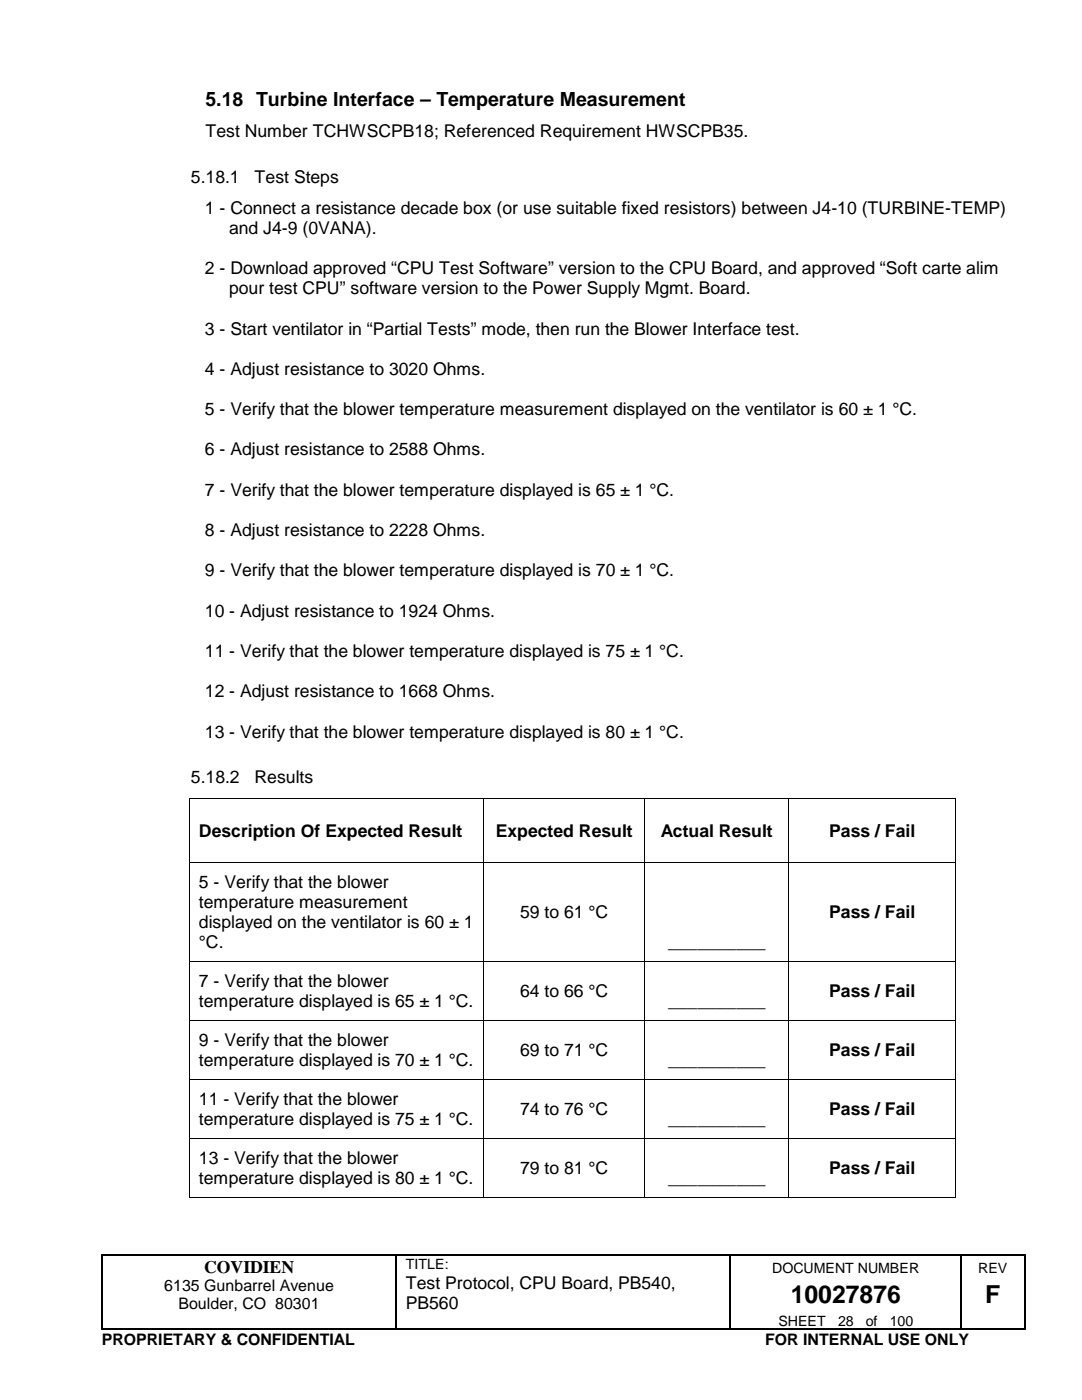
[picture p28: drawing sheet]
<svg xmlns="http://www.w3.org/2000/svg" width="216mm" height="279mm" viewBox="0 0 216 279" stroke-linecap="round" stroke-linejoin="round" font-family="sans-serif">
<defs><g id="words">
<g font-size="4.9">
<text x="157.8" y="260.1">10027876</text>
<text x="196.6" y="260.1">F</text>
</g>
<text font-size="3.9" x="41" y="21.1">5.18 Turbine Interface – Temperature Measurement</text>
<g font-size="3.5">
<text x="41" y="27.4">Test Number TCHWSCPB18; Referenced Requirement HWSCPB35.</text>
<text x="38.1" y="36.5">5.18.1</text>
<text x="50.8" y="36.5">Test Steps</text>
<text x="40.9" y="42.6">1 - Connect a resistance decade box (or use suitable fixed resistors) between J4-10 (TURBINE-TEMP)</text>
<text x="45.7" y="46.7">and J4-9 (0VANA).</text>
<text x="40.9" y="54.7">2 - Download approved “CPU Test Software” version to the CPU Board, and approved “Soft carte alim</text>
<text x="45.7" y="58.7">pour test CPU” software version to the Power Supply Mgmt. Board.</text>
<text x="40.9" y="66.8">3 - Start ventilator in “Partial Tests” mode, then run the Blower Interface test.</text>
<text x="40.9" y="74.8">4 - Adjust resistance to 3020 Ohms.</text>
<text x="40.9" y="82.8">5 - Verify that the blower temperature measurement displayed on the ventilator is 60 ± 1 °C.</text>
<text x="40.9" y="90.9">6 - Adjust resistance to 2588 Ohms.</text>
<text x="40.9" y="98.9">7 - Verify that the blower temperature displayed is 65 ± 1 °C.</text>
<text x="40.9" y="107">8 - Adjust resistance to 2228 Ohms.</text>
<text x="40.9" y="115">9 - Verify that the blower temperature displayed is 70 ± 1 °C.</text>
<text x="40.9" y="123.1">10 - Adjust resistance to 1924 Ohms.</text>
<text x="40.9" y="131.1">11 - Verify that the blower temperature displayed is 75 ± 1 °C.</text>
<text x="40.9" y="139.2">12 - Adjust resistance to 1668 Ohms.</text>
<text x="40.9" y="147.2">13 - Verify that the blower temperature displayed is 80 ± 1 °C.</text>
<text x="38.1" y="156.3">5.18.2</text>
<text x="50.8" y="156.3">Results</text>
<text x="39.7" y="167">Description Of Expected Result</text>
<text x="98.9" y="167">Expected Result</text>
<text x="131.9" y="167">Actual Result</text>
<text x="165.5" y="167">Pass / Fail</text>
<text x="39.7" y="177.2">5 - Verify that the blower</text>
<text x="39.7" y="181.2">temperature measurement</text>
<text x="39.7" y="185.3">displayed on the ventilator is 60 ± 1</text>
<text x="103.8" y="183.2">59 to 61 °C</text>
<text x="165.5" y="183.3">Pass / Fail</text>
<text x="39.7" y="189.3">°C.</text>
<text x="133.3" y="189.3">__________</text>
<text x="39.7" y="197">7 - Verify that the blower</text>
<text x="39.7" y="201">temperature displayed is 65 ± 1 °C.</text>
<text x="103.8" y="199">64 to 66 °C</text>
<text x="133.3" y="201">__________</text>
<text x="165.5" y="199.1">Pass / Fail</text>
<text x="39.7" y="208.8">9 - Verify that the blower</text>
<text x="39.7" y="212.8">temperature displayed is 70 ± 1 °C.</text>
<text x="103.8" y="210.8">69 to 71 °C</text>
<text x="133.3" y="212.8">__________</text>
<text x="165.5" y="210.8">Pass / Fail</text>
<text x="39.7" y="220.6">11 - Verify that the blower</text>
<text x="39.7" y="224.6">temperature displayed is 75 ± 1 °C.</text>
<text x="103.8" y="222.5">74 to 76 °C</text>
<text x="133.3" y="224.6">__________</text>
<text x="165.5" y="222.6">Pass / Fail</text>
<text x="39.7" y="232.3">13 - Verify that the blower</text>
<text x="39.7" y="236.4">temperature displayed is 80 ± 1 °C.</text>
<text x="103.8" y="234.3">79 to 81 °C</text>
<text x="133.3" y="236.4">__________</text>
<text x="165.5" y="234.4">Pass / Fail</text>
<text x="40.7" y="254">COVIDIEN</text>
<text x="81" y="257.2">Test Protocol, CPU Board, PB540,</text>
<text x="81" y="261.2">PB560</text>
</g>
<g font-size="3.2">
<text x="32.8" y="257.7">6135 Gunbarrel Avenue</text>
<text x="35.6" y="261.3">Boulder, CO 80301</text>
<text x="20.3" y="268.5">PROPRIETARY &amp; CONFIDENTIAL</text>
<text x="152.7" y="268.5">FOR INTERNAL USE ONLY</text>
</g>
<g font-size="2.8">
<text x="81" y="253.3">TITLE:</text>
<text x="154.1" y="254">DOCUMENT NUMBER</text>
<text x="195.2" y="254">REV</text>
<text x="155.3" y="264.5">SHEET</text>
<text x="167.2" y="264.5">28</text>
<text x="172.8" y="264.5">of</text>
<text x="177.5" y="264.5">100</text>
</g>
</g></defs>
<g fill="#000">
<path d="M37.7 159.2h.2v.1h-.2zM96.4 159.2h.2v.1h-.2zM128.6 159.2h.2v.1h-.2zM157.3 159.2h.2v.1h-.2zM190.6 159.2h.2v.1h-.2zM37.7 172h.2v.2h-.2zM96.4 172h.2v.2h-.2zM128.6 172h.2v.2h-.2zM157.3 172h.2v.2h-.2zM190.6 172h.2v.2h-.2zM37.7 191.8h.2v.2h-.2zM96.4 191.8h.2v.2h-.2z"/>
<path d="M128.6 191.8h.2v.2h-.2zM157.3 191.8h.2v.2h-.2zM190.6 191.8h.2v.2h-.2zM37.7 203.6h.2v.2h-.2zM37.7 215.4h.2v.1h-.2zM96.4 203.6h.2v.2h-.2zM96.4 215.4h.2v.1h-.2zM128.6 203.6h.2v.2h-.2zM128.6 215.4h.2v.1h-.2zM157.3 203.6h.2v.2h-.2zM157.3 215.4h.2v.1h-.2zM190.6 203.6h.2v.2h-.2z"/>
<path d="M190.6 215.4h.2v.1h-.2zM37.7 227.1h.2v.2h-.2zM37.7 238.9h.2v.2h-.2zM96.4 227.1h.2v.2h-.2zM96.4 238.9h.2v.2h-.2zM128.6 227.1h.2v.2h-.2zM128.6 238.9h.2v.2h-.2zM157.3 227.1h.2v.2h-.2zM157.3 238.9h.2v.2h-.2zM190.6 227.1h.2v.2h-.2zM190.6 238.9h.2v.2h-.2zM20.2 250.4h.2v.3h-.2z"/>
<path d="M79 250.4h.2v.3h-.2zM145.6 250.4h.3v.3h-.3zM191.6 250.4h.3v.3h-.3zM204.3 250.4h.3v.3h-.3zM20.2 265.2h.2v.2h-.2zM79 265.2h.2v.2h-.2zM145.6 265.2h.3v.2h-.3zM191.6 265.2h.3v.2h-.3zM204.3 265.2h.3v.2h-.3z"/>
</g>
<g fill="none" stroke="#000" stroke-width=".25">
<path d="M20.3 250.7v14.5M20.4 250.5h58.5M79.1 250.7v14.5M79.2 250.5h66.4M145.8 250.7v14.5M145.9 250.5h45.7M191.8 250.7v14.5M191.9 250.5h12.4M204.5 250.7v14.5M20.4 265.3h58.5M79.2 265.3h66.4M145.9 265.3h45.7"/>
<path d="M191.9 265.3h12.4"/>
</g>
<g fill="none" stroke="#000" stroke-width=".2">
<path d="M37.8 159.3v12.7M37.9 159.3h58.5M96.5 159.3v12.7M96.6 159.3h32M128.7 159.3v12.7M128.8 159.3h28.5M157.4 159.3v12.7M157.5 159.3h33.1M190.7 159.3v12.7M37.8 172.2v19.6M37.9 172.1h58.5M96.5 172.2v19.6"/>
<path d="M96.6 172.1h32M128.7 172.2v19.6M128.8 172.1h28.5M157.4 172.2v19.6M157.5 172.1h33.1M190.7 172.2v19.6M37.8 192v11.6M37.9 191.9h58.5M96.5 192v11.6M96.6 191.9h32M128.7 192v11.6M128.8 191.9h28.5"/>
<path d="M157.4 192v11.6M157.5 191.9h33.1M190.7 192v11.6M37.8 203.8v11.5M37.8 215.5v11.6M37.9 203.7h58.5M37.9 215.4h58.5M96.5 203.8v11.5M96.5 215.5v11.6M96.6 203.7h32M96.6 215.4h32M128.7 203.8v11.5"/>
<path d="M128.7 215.5v11.6M128.8 203.7h28.5M128.8 215.4h28.5M157.4 203.8v11.5M157.4 215.5v11.6M157.5 203.7h33.1M157.5 215.4h33.1M190.7 203.8v11.5M190.7 215.5v11.6M37.8 227.3v11.6M37.9 227.2h58.5M37.9 239h58.5"/>
<path d="M96.5 227.3v11.6M96.6 227.2h32M96.6 239h32M128.7 227.3v11.6M128.8 227.2h28.5M128.8 239h28.5M157.4 227.3v11.6M157.5 227.2h33.1M157.5 239h33.1M190.7 227.3v11.6"/>
</g>
<use href="#words"/>
</svg>
